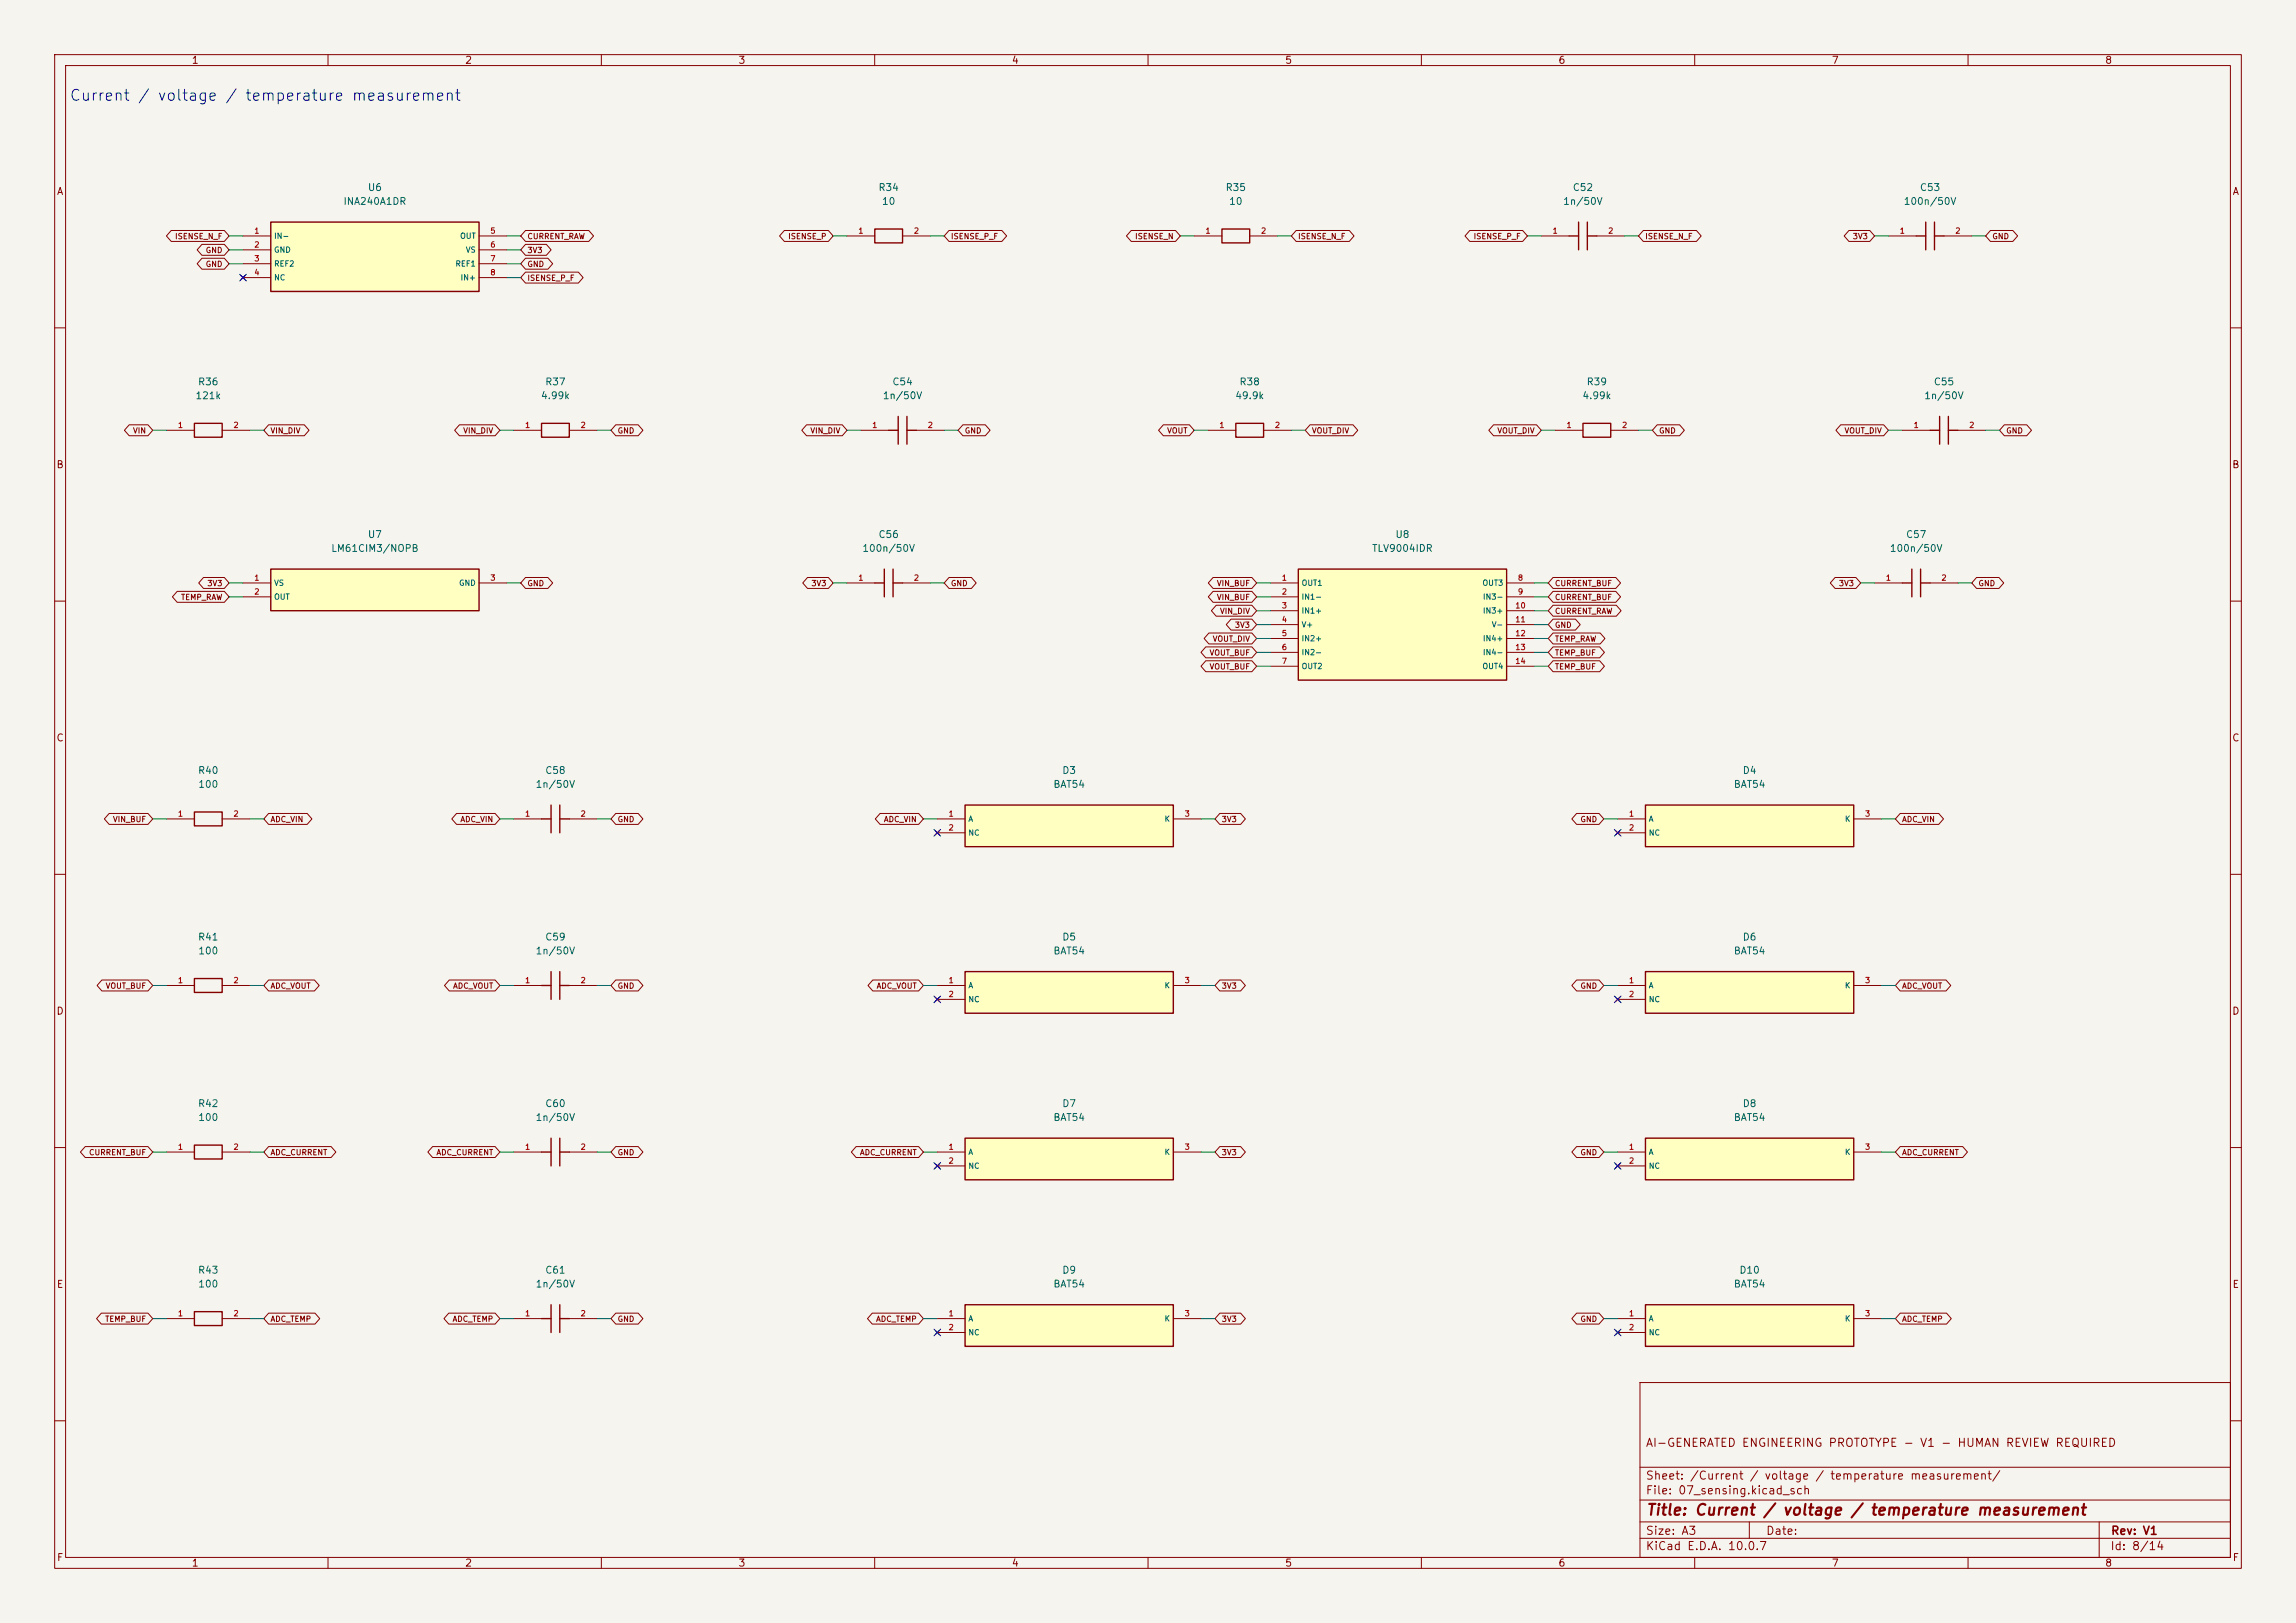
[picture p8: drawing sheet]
<svg xmlns="http://www.w3.org/2000/svg" width="420mm" height="297mm" viewBox="0 0 420 297" stroke-linecap="round" stroke-linejoin="round" font-family="sans-serif">
<defs><g id="words">
<text font-size="2" fill="#0000c2" x="12.6" y="19">Current / voltage / temperature measurement</text>
<text font-size="2" fill="#840000" x="301" y="277.8">Title: Current / voltage / temperature measurement</text>
<g font-size="1.5" fill="#840000">
<text x="300.9" y="265.1">AI-GENERATED ENGINEERING PROTOTYPE - V1 - HUMAN REVIEW REQUIRED</text>
<text x="300.9" y="273.8">File: 07_sensing.kicad_sch</text>
<text x="300.9" y="271.1">Sheet: /Current / voltage / temperature measurement/</text>
<text x="300.9" y="281.2">Size: A3</text>
<text x="322.9" y="281.2">Date:</text>
<text x="386" y="281.2">Rev: V1</text>
<text x="300.9" y="284">KiCad E.D.A. 10.0.7</text>
<text x="385.9" y="284">Id: 8/14</text>
</g>
<g font-size="1.3" fill="#840000">
<text x="35" y="12">1</text>
<text x="85" y="12">2</text>
<text x="135" y="12">3</text>
<text x="185" y="12">4</text>
<text x="235" y="12">5</text>
<text x="285" y="12">6</text>
<text x="335" y="12">7</text>
<text x="385" y="12">8</text>
<text x="10.3" y="36">A</text>
<text x="408.3" y="36">A</text>
<text x="10.2" y="86">B</text>
<text x="408.2" y="86">B</text>
<text x="10.2" y="136">C</text>
<text x="408.2" y="136">C</text>
<text x="10.2" y="186">D</text>
<text x="408.2" y="186">D</text>
<text x="10.3" y="236">E</text>
<text x="408.3" y="236">E</text>
<text x="10.3" y="286">F</text>
<text x="35" y="287">1</text>
<text x="85" y="287">2</text>
<text x="135" y="287">3</text>
<text x="185" y="287">4</text>
<text x="235" y="287">5</text>
<text x="285" y="287">6</text>
<text x="335" y="287">7</text>
<text x="385" y="287">8</text>
<text x="408.3" y="286">F</text>
</g>
<g font-size="1.3" fill="#006464">
<text x="67.2" y="35.3">U6</text>
<text x="160.6" y="35.3">R34</text>
<text x="224.1" y="35.3">R35</text>
<text x="287.6" y="35.3">C52</text>
<text x="351.1" y="35.3">C53</text>
<text x="62.7" y="37.8">INA240A1DR</text>
<text x="161.2" y="37.8">10</text>
<text x="224.7" y="37.8">10</text>
<text x="285.8" y="37.8">1n/50V</text>
<text x="348.1" y="37.8">100n/50V</text>
<text x="36.1" y="70.8">R36</text>
<text x="99.6" y="70.8">R37</text>
<text x="163.1" y="70.8">C54</text>
<text x="226.6" y="70.8">R38</text>
<text x="290.1" y="70.8">R39</text>
<text x="353.6" y="70.8">C55</text>
<text x="35.6" y="73.4">121k</text>
<text x="98.8" y="73.4">4.99k</text>
<text x="161.4" y="73.4">1n/50V</text>
<text x="225.8" y="73.4">49.9k</text>
<text x="289.3" y="73.4">4.99k</text>
<text x="351.9" y="73.4">1n/50V</text>
<text x="60.5" y="101.3">LM61CIM3/NOPB</text>
<text x="67.2" y="98.8">U7</text>
<text x="157.6" y="101.3">100n/50V</text>
<text x="160.6" y="98.8">C56</text>
<text x="250.9" y="101.3">TLV9004IDR</text>
<text x="255.1" y="98.8">U8</text>
<text x="345.6" y="101.3">100n/50V</text>
<text x="348.5" y="98.8">C57</text>
<text x="36.1" y="141.9">R40</text>
<text x="99.6" y="141.9">C58</text>
<text x="194.2" y="141.9">D3</text>
<text x="318.7" y="141.9">D4</text>
<text x="36.2" y="144.5">100</text>
<text x="97.9" y="144.5">1n/50V</text>
<text x="192.6" y="144.5">BAT54</text>
<text x="317" y="144.5">BAT54</text>
<text x="36.1" y="172.4">R41</text>
<text x="99.6" y="172.4">C59</text>
<text x="194.2" y="172.4">D5</text>
<text x="318.7" y="172.4">D6</text>
<text x="36.2" y="175">100</text>
<text x="97.9" y="175">1n/50V</text>
<text x="192.6" y="175">BAT54</text>
<text x="317" y="175">BAT54</text>
<text x="36.1" y="202.9">R42</text>
<text x="99.6" y="202.9">C60</text>
<text x="194.2" y="202.9">D7</text>
<text x="318.7" y="202.9">D8</text>
<text x="36.2" y="205.4">100</text>
<text x="97.9" y="205.4">1n/50V</text>
<text x="192.6" y="205.4">BAT54</text>
<text x="317" y="205.4">BAT54</text>
<text x="36.1" y="233.4">R43</text>
<text x="99.6" y="233.4">C61</text>
<text x="194.2" y="233.4">D9</text>
<text x="318.1" y="233.4">D10</text>
<text x="36.2" y="235.9">100</text>
<text x="97.9" y="235.9">1n/50V</text>
<text x="192.6" y="235.9">BAT54</text>
<text x="317" y="235.9">BAT54</text>
</g>
<g font-size="1" fill="#840000">
<text x="31.9" y="44">ISENSE_N_F</text>
<text x="37.5" y="46.5">GND</text>
<text x="96.4" y="44">CURRENT_RAW</text>
<text x="96.4" y="46.5">3V3</text>
<text x="144.1" y="44">ISENSE_P</text>
<text x="173.8" y="44">ISENSE_P_F</text>
<text x="207.5" y="44">ISENSE_N</text>
<text x="237.3" y="44">ISENSE_N_F</text>
<text x="269.5" y="44">ISENSE_P_F</text>
<text x="300.8" y="44">ISENSE_N_F</text>
<text x="338.8" y="44">3V3</text>
<text x="364.3" y="44">GND</text>
<text x="37.5" y="49.1">GND</text>
<text x="96.4" y="51.6">ISENSE_P_F</text>
<text x="96.4" y="49.1">GND</text>
<text x="24.2" y="79.6">VIN</text>
<text x="49.4" y="79.6">VIN_DIV</text>
<text x="84.6" y="79.6">VIN_DIV</text>
<text x="112.9" y="79.6">GND</text>
<text x="148.1" y="79.6">VIN_DIV</text>
<text x="176.4" y="79.6">GND</text>
<text x="213.4" y="79.6">VOUT</text>
<text x="239.9" y="79.6">VOUT_DIV</text>
<text x="273.8" y="79.6">VOUT_DIV</text>
<text x="303.4" y="79.6">GND</text>
<text x="337.3" y="79.6">VOUT_DIV</text>
<text x="366.9" y="79.6">GND</text>
<text x="37.8" y="107.5">3V3</text>
<text x="96.4" y="107.5">GND</text>
<text x="148.3" y="107.5">3V3</text>
<text x="173.8" y="107.5">GND</text>
<text x="222.5" y="107.5">VIN_BUF</text>
<text x="284.3" y="107.5">CURRENT_BUF</text>
<text x="336.3" y="107.5">3V3</text>
<text x="361.8" y="107.5">GND</text>
<text x="33" y="110">TEMP_RAW</text>
<text x="222.5" y="110">VIN_BUF</text>
<text x="223.1" y="112.6">VIN_DIV</text>
<text x="284.3" y="110">CURRENT_BUF</text>
<text x="284.3" y="112.6">CURRENT_RAW</text>
<text x="221.7" y="117.7">VOUT_DIV</text>
<text x="225.8" y="115.1">3V3</text>
<text x="284.3" y="115.1">GND</text>
<text x="284.3" y="117.7">TEMP_RAW</text>
<text x="221.2" y="120.2">VOUT_BUF</text>
<text x="221.2" y="122.7">VOUT_BUF</text>
<text x="284.3" y="120.2">TEMP_BUF</text>
<text x="284.3" y="122.7">TEMP_BUF</text>
<text x="20.6" y="150.7">VIN_BUF</text>
<text x="49.4" y="150.7">ADC_VIN</text>
<text x="84.1" y="150.7">ADC_VIN</text>
<text x="112.9" y="150.7">GND</text>
<text x="161.6" y="150.7">ADC_VIN</text>
<text x="223.4" y="150.7">3V3</text>
<text x="289" y="150.7">GND</text>
<text x="347.8" y="150.7">ADC_VIN</text>
<text x="19.2" y="181.2">VOUT_BUF</text>
<text x="49.4" y="181.2">ADC_VOUT</text>
<text x="82.8" y="181.2">ADC_VOUT</text>
<text x="112.9" y="181.2">GND</text>
<text x="160.3" y="181.2">ADC_VOUT</text>
<text x="223.4" y="181.2">3V3</text>
<text x="289" y="181.2">GND</text>
<text x="347.8" y="181.2">ADC_VOUT</text>
<text x="16.2" y="211.6">CURRENT_BUF</text>
<text x="49.4" y="211.6">ADC_CURRENT</text>
<text x="79.7" y="211.6">ADC_CURRENT</text>
<text x="112.9" y="211.6">GND</text>
<text x="157.2" y="211.6">ADC_CURRENT</text>
<text x="223.4" y="211.6">3V3</text>
<text x="289" y="211.6">GND</text>
<text x="347.8" y="211.6">ADC_CURRENT</text>
<text x="19.1" y="242.1">TEMP_BUF</text>
<text x="49.4" y="242.1">ADC_TEMP</text>
<text x="82.7" y="242.1">ADC_TEMP</text>
<text x="112.9" y="242.1">GND</text>
<text x="160.2" y="242.1">ADC_TEMP</text>
<text x="223.4" y="242.1">3V3</text>
<text x="289" y="242.1">GND</text>
<text x="347.8" y="242.1">ADC_TEMP</text>
</g>
<g font-size="1" fill="#a90000">
<text x="46.4" y="43">1</text>
<text x="46.4" y="45.5">2</text>
<text x="89.6" y="43">5</text>
<text x="89.6" y="45.5">6</text>
<text x="156.9" y="43">1</text>
<text x="167.1" y="43">2</text>
<text x="220.4" y="43">1</text>
<text x="230.6" y="43">2</text>
<text x="283.9" y="43">1</text>
<text x="294.1" y="43">2</text>
<text x="347.4" y="43">1</text>
<text x="357.6" y="43">2</text>
<text x="46.4" y="48.1">3</text>
<text x="46.4" y="50.6">4</text>
<text x="89.6" y="48.1">7</text>
<text x="89.6" y="50.6">8</text>
<text x="32.4" y="78.6">1</text>
<text x="42.6" y="78.6">2</text>
<text x="95.9" y="78.6">1</text>
<text x="106.1" y="78.6">2</text>
<text x="159.4" y="78.6">1</text>
<text x="169.6" y="78.6">2</text>
<text x="222.9" y="78.6">1</text>
<text x="233.1" y="78.6">2</text>
<text x="286.4" y="78.6">1</text>
<text x="296.6" y="78.6">2</text>
<text x="349.9" y="78.6">1</text>
<text x="360.1" y="78.6">2</text>
<text x="46.4" y="106.5">1</text>
<text x="89.6" y="106.5">3</text>
<text x="156.9" y="106.5">1</text>
<text x="167.1" y="106.5">2</text>
<text x="234.4" y="106.5">1</text>
<text x="277.6" y="106.5">8</text>
<text x="344.9" y="106.5">1</text>
<text x="355" y="106.5">2</text>
<text x="46.4" y="109">2</text>
<text x="234.4" y="109">2</text>
<text x="234.4" y="111.6">3</text>
<text x="277.1" y="111.6">10</text>
<text x="277.6" y="109">9</text>
<text x="234.4" y="114.1">4</text>
<text x="234.4" y="116.7">5</text>
<text x="234.4" y="119.2">6</text>
<text x="277.1" y="114.1">11</text>
<text x="277.1" y="116.7">12</text>
<text x="277.1" y="119.2">13</text>
<text x="234.4" y="121.7">7</text>
<text x="277.1" y="121.7">14</text>
<text x="32.4" y="149.7">1</text>
<text x="42.6" y="149.7">2</text>
<text x="95.9" y="149.7">1</text>
<text x="106.1" y="149.7">2</text>
<text x="173.4" y="149.7">1</text>
<text x="216.6" y="149.7">3</text>
<text x="297.9" y="149.7">1</text>
<text x="341.1" y="149.7">3</text>
<text x="173.4" y="152.2">2</text>
<text x="297.9" y="152.2">2</text>
<text x="32.4" y="180.2">1</text>
<text x="42.6" y="180.2">2</text>
<text x="95.9" y="180.2">1</text>
<text x="106.1" y="180.2">2</text>
<text x="173.4" y="180.2">1</text>
<text x="173.4" y="182.7">2</text>
<text x="216.6" y="180.2">3</text>
<text x="297.9" y="180.2">1</text>
<text x="297.9" y="182.7">2</text>
<text x="341.1" y="180.2">3</text>
<text x="32.4" y="210.6">1</text>
<text x="42.6" y="210.6">2</text>
<text x="95.9" y="210.6">1</text>
<text x="106.1" y="210.6">2</text>
<text x="173.4" y="210.6">1</text>
<text x="173.4" y="213.2">2</text>
<text x="216.6" y="210.6">3</text>
<text x="297.9" y="210.6">1</text>
<text x="297.9" y="213.2">2</text>
<text x="341.1" y="210.6">3</text>
<text x="32.4" y="241.1">1</text>
<text x="42.6" y="241.1">2</text>
<text x="95.9" y="241.1">1</text>
<text x="106.1" y="241.1">2</text>
<text x="173.4" y="241.1">1</text>
<text x="173.4" y="243.7">2</text>
<text x="216.6" y="241.1">3</text>
<text x="297.9" y="241.1">1</text>
<text x="297.9" y="243.7">2</text>
<text x="341.1" y="241.1">3</text>
</g>
<g font-size="1" fill="#006464">
<text x="50" y="43.9">IN-</text>
<text x="50" y="46.5">GND</text>
<text x="84.1" y="43.9">OUT</text>
<text x="85.1" y="46.5">VS</text>
<text x="50" y="49">REF2</text>
<text x="50" y="51.6">NC</text>
<text x="83.2" y="49">REF1</text>
<text x="84.2" y="51.6">IN+</text>
<text x="50" y="107.4">VS</text>
<text x="83.9" y="107.4">GND</text>
<text x="238" y="107.4">OUT1</text>
<text x="271.1" y="107.4">OUT3</text>
<text x="50" y="110">OUT</text>
<text x="238" y="110">IN1-</text>
<text x="238" y="112.5">IN1+</text>
<text x="271.2" y="110">IN3-</text>
<text x="271.2" y="112.5">IN3+</text>
<text x="238" y="115.1">V+</text>
<text x="238" y="117.6">IN2+</text>
<text x="271.2" y="117.6">IN4+</text>
<text x="272.8" y="115.1">V-</text>
<text x="238" y="120.1">IN2-</text>
<text x="238" y="122.7">OUT2</text>
<text x="271.1" y="122.7">OUT4</text>
<text x="271.2" y="120.1">IN4-</text>
<text x="177" y="150.6">A</text>
<text x="177" y="153.2">NC</text>
<text x="212.9" y="150.6">K</text>
<text x="301.5" y="150.6">A</text>
<text x="301.5" y="153.2">NC</text>
<text x="337.4" y="150.6">K</text>
<text x="177" y="181.1">A</text>
<text x="177" y="183.6">NC</text>
<text x="212.9" y="181.1">K</text>
<text x="301.5" y="181.1">A</text>
<text x="301.5" y="183.6">NC</text>
<text x="337.4" y="181.1">K</text>
<text x="177" y="211.6">A</text>
<text x="177" y="214.1">NC</text>
<text x="212.9" y="211.6">K</text>
<text x="301.5" y="211.6">A</text>
<text x="301.5" y="214.1">NC</text>
<text x="337.4" y="211.6">K</text>
<text x="177" y="242.1">A</text>
<text x="177" y="244.6">NC</text>
<text x="212.9" y="242.1">K</text>
<text x="301.5" y="242.1">A</text>
<text x="301.5" y="244.6">NC</text>
<text x="337.4" y="242.1">K</text>
</g>
</g></defs>
<path d="M0 0h420v297h-420z" fill="#f5f4ef" stroke="#f5f4ef" stroke-width=".18"/>
<g fill="none" stroke="#840000" stroke-width=".18">
<path d="M10 10h400v277h-400zM12 12h396v273h-396zM60 10v2M110 10v2M160 10v2M210 10v2M260 10v2M310 10v2M360 10v2M10 60h2M408 60h2M10 110h2"/>
<path d="M408 110h2M10 160h2M408 160h2M10 210h2M408 210h2M300 253h108v32h-108zM10 260h2M300 278.5h108M300 274.5h108M300 268.5h108M320 278.5v3M384 278.5v6.5"/>
<path d="M408 260h2M60 285v2M110 285v2M160 285v2M210 285v2M260 285v2M300 281.5h108M310 285v2M360 285v2"/>
</g>
<path d="M49.5 40.6h38.1v12.7h-38.1z" fill="#ffffc2"/>
<path d="M49.5 40.6h38.1v12.7h-38.1z" fill="none" stroke="#840000" stroke-width=".25"/>
<path d="M44.1 50.4l.7 .8M44.4 43.2h5.1M44.4 45.7h5.1M44.4 48.3h5.1M44.4 50.8h5.1M44.8 50.4l-.7 .8M87.6 43.2h5.1M87.6 45.7h5.1M87.6 48.3h5.1M87.6 50.8h5.1" fill="none" stroke="#840000" stroke-width=".18"/>
<path d="M176.5 208.3h38.1v7.6h-38.1z" fill="#ffffc2"/>
<path d="M99.1 77.5h5v2.5h-5zM176.5 208.3h38.1v7.6h-38.1z" fill="none" stroke="#840000" stroke-width=".25"/>
<path d="M94 78.7h5.1M104.1 78.7h5.1M171.1 213l.7 .7M171.4 210.8h5.1M171.4 213.4h5.1M171.8 213l-.7 .7M214.6 210.8h5.1" fill="none" stroke="#840000" stroke-width=".18"/>
<path d="M176.5 177.8h38.1v7.6h-38.1z" fill="#ffffc2"/>
<path d="M176.5 177.8h38.1v7.6h-38.1z" fill="none" stroke="#840000" stroke-width=".25"/>
<path d="M171.1 182.5l.7 .8M171.4 180.3h5.1M171.4 182.9h5.1M171.8 182.5l-.7 .8M214.6 180.3h5.1" fill="none" stroke="#840000" stroke-width=".18"/>
<path d="M176.5 147.3h38.1v7.6h-38.1z" fill="#ffffc2"/>
<path d="M176.5 147.3h38.1v7.6h-38.1z" fill="none" stroke="#840000" stroke-width=".25"/>
<path d="M171.1 152l.7 .8M171.4 149.9h5.1M171.4 152.4h5.1M171.8 152l-.7 .8M214.6 149.9h5.1" fill="none" stroke="#840000" stroke-width=".18"/>
<path d="M301 238.8h38.1v7.6h-38.1z" fill="#ffffc2"/>
<path d="M301 238.8h38.1v7.6h-38.1z" fill="none" stroke="#840000" stroke-width=".25"/>
<path d="M295.5 243.5l.8 .7M295.9 241.3h5.1M295.9 243.8h5.1M296.3 243.5l-.8 .7M339.1 241.3h5.1" fill="none" stroke="#840000" stroke-width=".18"/>
<path d="M49.5 104.1h38.1v7.7h-38.1z" fill="#ffffc2"/>
<g fill="none" stroke="#840000" stroke-width=".25">
<path d="M350.5 43.2h1.8M352.3 40.6v5.1M353.9 43.2h1.7M353.9 40.6v5.1M162.6 78.7h1.7M164.3 76.2v5.1M165.9 78.7h1.7M165.9 76.2v5.1M49.5 104.1h38.1v7.7h-38.1zM35.6 179.1h5v2.5h-5zM100.8 177.8v5.1M102.4 177.8v5.1"/>
<path d="M99.1 180.3h1.7M102.4 180.3h1.7"/>
</g>
<path d="M345.4 43.2h5.1M355.6 43.2h5.1M157.5 78.7h5.1M167.6 78.7h5.1M44.4 106.7h5.1M44.4 109.2h5.1M87.6 106.7h5.1M30.5 180.3h5.1M40.6 180.3h5.1M94 180.3h5.1M104.1 180.3h5.1" fill="none" stroke="#840000" stroke-width=".18"/>
<path d="M301 208.3h38.1v7.6h-38.1z" fill="#ffffc2"/>
<path d="M160 41.9h5.1v2.6h-5.1zM287 43.2h1.8M288.8 40.6v5.1M290.4 43.2h1.7M290.4 40.6v5.1M160 106.7h1.8M161.8 104.1v5.1M163.4 106.7h1.7M163.4 104.1v5.1M35.6 209.6h5v2.5h-5zM301 208.3h38.1v7.6h-38.1z" fill="none" stroke="#840000" stroke-width=".25"/>
<g fill="none" stroke="#840000" stroke-width=".18">
<path d="M154.9 43.2h5.1M165.1 43.2h5.1M281.9 43.2h5.1M292.1 43.2h5.1M154.9 106.7h5.1M165.1 106.7h5.1M30.5 210.8h5.1M40.6 210.8h5.1M295.5 213l.8 .7M295.9 210.8h5.1M295.9 213.4h5.1M296.3 213l-.8 .7"/>
<path d="M339.1 210.8h5.1"/>
</g>
<path d="M301 177.8h38.1v7.6h-38.1z" fill="#ffffc2"/>
<path d="M301 177.8h38.1v7.6h-38.1z" fill="none" stroke="#840000" stroke-width=".25"/>
<path d="M295.5 182.5l.8 .8M295.9 180.3h5.1M295.9 182.9h5.1M296.3 182.5l-.8 .8M339.1 180.3h5.1" fill="none" stroke="#840000" stroke-width=".18"/>
<path d="M301 147.3h38.1v7.6h-38.1z" fill="#ffffc2"/>
<path d="M35.6 77.5h5v2.5h-5zM289.6 77.5h5v2.5h-5zM301 147.3h38.1v7.6h-38.1zM99.1 210.8h1.7M100.8 208.3v5.1M102.4 210.8h1.7M102.4 208.3v5.1" fill="none" stroke="#840000" stroke-width=".25"/>
<path d="M30.5 78.7h5.1M40.6 78.7h5.1M284.5 78.7h5.1M294.6 78.7h5.1M295.5 152l.8 .8M295.9 149.9h5.1M295.9 152.4h5.1M296.3 152l-.8 .8M339.1 149.9h5.1M94 210.8h5.1M104.1 210.8h5.1" fill="none" stroke="#840000" stroke-width=".18"/>
<path d="M237.5 104.1h38.1v20.4h-38.1z" fill="#ffffc2"/>
<path d="M223.5 41.9h5.1v2.6h-5.1zM226.1 77.5h5v2.5h-5zM237.5 104.1h38.1v20.4h-38.1z" fill="none" stroke="#840000" stroke-width=".25"/>
<g fill="none" stroke="#840000" stroke-width=".18">
<path d="M218.4 43.2h5.1M228.6 43.2h5.1M221 78.7h5.1M231.1 78.7h5.1M232.4 106.7h5.1M232.4 109.2h5.1M232.4 111.8h5.1M232.4 114.3h5.1M232.4 116.8h5.1M232.4 119.4h5.1M275.6 106.7h5.1M275.6 109.2h5.1"/>
<path d="M275.6 111.8h5.1M275.6 114.3h5.1M275.6 116.8h5.1M275.6 119.4h5.1M232.4 121.9h5.1M275.6 121.9h5.1"/>
</g>
<path d="M176.5 238.8h38.1v7.6h-38.1z" fill="#ffffc2"/>
<g fill="none" stroke="#840000" stroke-width=".25">
<path d="M353.1 78.7h1.7M354.8 76.2v5.1M356.4 78.7h1.7M356.4 76.2v5.1M348 106.7h1.7M349.7 104.1v5.1M351.3 106.7h1.8M351.3 104.1v5.1M35.6 148.6h5v2.5h-5zM99.1 149.9h1.7M100.8 147.3v5.1M102.4 149.9h1.7"/>
<path d="M102.4 147.3v5.1M100.8 238.8v5M102.4 238.8v5M176.5 238.8h38.1v7.6h-38.1zM35.6 240h5v2.6h-5zM99.1 241.3h1.7M102.4 241.3h1.7"/>
</g>
<g fill="none" stroke="#840000" stroke-width=".18">
<path d="M31.3 42.2h9.7l.9 1-.9 1h-9.7l-.9-1zM36.9 44.7h4.1l.9 1-.9 1h-4.1l-.8-1zM36.9 47.3h4.1l.9 1-.9 1h-4.1l-.8-1zM96.1 49.8h9.7l.9 1-.9 1h-9.7l-.9-1zM96.1 42.2h11.6l.9 1-.9 1h-11.6l-.9-1zM96.1 44.7h3.8l.9 1-.9 1h-3.8l-.9-1zM96.1 47.3h4.1l.9 1-.9 1h-4.1l-.9-1zM143.5 42.2h8l.9 1-.9 1h-8l-.9-1zM173.6 42.2h9.7l.8 1-.8 1h-9.7l-.9-1zM206.9 42.2h8.1l.9 1-.9 1h-8.1l-.8-1zM237.1 42.2h9.7l.9 1-.9 1h-9.7l-.9-1zM268.9 42.2h9.6l.9 1-.9 1h-9.6l-.9-1z"/>
<path d="M300.6 42.2h9.7l.9 1-.9 1h-9.7l-.9-1zM338.2 42.2h3.8l.9 1-.9 1h-3.8l-.9-1zM364.1 42.2h4.1l.9 1-.9 1h-4.1l-.9-1zM23.6 77.7h3.5l.8 1-.8 1h-3.5l-.8-1zM49.1 77.7h6.6l.8 1-.8 1h-6.6l-.8-1zM84 77.7h6.6l.8 1-.8 1h-6.6l-.8-1zM112.6 77.7h4.1l.9 1-.9 1h-4.1l-.8-1zM147.5 77.7h6.6l.8 1-.8 1h-6.6l-.8-1zM176.1 77.7h4.1l.9 1-.9 1h-4.1l-.8-1zM212.8 77.7h4.8l.8 1-.8 1h-4.8l-.9-1zM239.6 77.7h7.9l.9 1-.9 1h-7.9l-.8-1zM273.2 77.7h7.9l.8 1-.8 1h-7.9l-.9-1z"/>
<path d="M303.1 77.7h4.1l.9 1-.9 1h-4.1l-.8-1zM336.7 77.7h7.9l.8 1-.8 1h-7.9l-.9-1zM348 78.7h5.1M358.1 78.7h5.1M366.6 77.7h4.1l.9 1-.9 1h-4.1l-.8-1zM32.4 108.2h8.6l.9 1-.9 1h-8.6l-.9-1zM37.2 105.7h3.8l.9 1-.9 1h-3.8l-.9-1zM96.1 105.7h4.1l.9 1-.9 1h-4.1l-.9-1zM147.7 105.7h3.8l.9 1-.9 1h-3.8l-.9-1zM173.6 105.7h4.1l.9 1-.9 1h-4.1l-.9-1zM220.6 118.4h8.4l.9 1-.9 1h-8.4l-.9-1zM221.1 115.8h7.9l.9 1-.9 1h-7.9l-.8-1z"/>
<path d="M221.9 105.7h7.1l.9 1-.9 1h-7.1l-.9-1zM221.9 108.2h7.1l.9 1-.9 1h-7.1l-.9-1zM222.5 110.8h6.5l.9 1-.9 1h-6.5l-.9-1zM225.2 113.3h3.8l.9 1-.9 1h-3.8l-.9-1zM284.1 105.7h11.5l.8 1-.8 1h-11.5l-.9-1zM284.1 108.2h11.5l.8 1-.8 1h-11.5l-.9-1zM284.1 110.8h11.6l.8 1-.8 1h-11.6l-.9-1zM284.1 113.3h4.1l.9 1-.9 1h-4.1l-.9-1zM284.1 115.8h8.6l.9 1-.9 1h-8.6l-.9-1zM284.1 118.4h8.5l.9 1-.9 1h-8.5l-.9-1zM335.7 105.7h3.8l.9 1-.9 1h-3.8l-.9-1zM342.9 106.7h5.1"/>
<path d="M353.1 106.7h5M361.6 105.7h4.1l.8 1-.8 1h-4.1l-.9-1zM220.6 120.9h8.4l.9 1-.9 1h-8.4l-.9-1zM284.1 120.9h8.5l.9 1-.9 1h-8.5l-.9-1zM20 148.9h7.1l.8 1-.8 1h-7.1l-.9-1zM30.5 149.9h5.1M40.6 149.9h5.1M49.1 148.9h7.1l.9 1-.9 1h-7.1l-.8-1zM83.5 148.9h7.1l.8 1-.8 1h-7.1l-.9-1zM94 149.9h5.1M104.1 149.9h5.1M112.6 148.9h4.1l.9 1-.9 1h-4.1l-.8-1z"/>
<path d="M161 148.9h7l.9 1-.9 1h-7l-.9-1zM223.1 148.9h3.8l.9 1-.9 1h-3.8l-.9-1zM288.4 148.9h4.1l.9 1-.9 1h-4.1l-.9-1zM347.6 148.9h7l.9 1-.9 1h-7l-.9-1zM18.6 179.3h8.5l.8 1-.8 1h-8.5l-.8-1zM49.1 179.3h8.4l.9 1-.9 1h-8.4l-.8-1zM82.2 179.3h8.4l.8 1-.8 1h-8.4l-.9-1zM112.6 179.3h4.1l.9 1-.9 1h-4.1l-.8-1zM159.7 179.3h8.3l.9 1-.9 1h-8.3l-.9-1zM223.1 179.3h3.8l.9 1-.9 1h-3.8l-.9-1zM288.4 179.3h4.1l.9 1-.9 1h-4.1l-.9-1zM347.6 179.3h8.4l.8 1-.8 1h-8.4l-.9-1z"/>
<path d="M15.6 209.8h11.5l.8 1-.8 1h-11.5l-.9-1zM49.1 209.8h11.5l.8 1-.8 1h-11.5l-.8-1zM79.1 209.8h11.5l.8 1-.8 1h-11.5l-.8-1zM112.6 209.8h4.1l.9 1-.9 1h-4.1l-.8-1zM156.6 209.8h11.4l.9 1-.9 1h-11.4l-.9-1zM223.1 209.8h3.8l.9 1-.9 1h-3.8l-.9-1zM288.4 209.8h4.1l.9 1-.9 1h-4.1l-.9-1zM347.6 209.8h11.4l.9 1-.9 1h-11.4l-.9-1zM18.5 240.3h8.6l.8 1-.8 1h-8.6l-.8-1zM30.5 241.3h5.1M40.6 241.3h5.1M49.1 240.3h8.5l.9 1-.9 1h-8.5l-.8-1z"/>
<path d="M82.1 240.3h8.5l.8 1-.8 1h-8.5l-.9-1zM94 241.3h5.1M104.1 241.3h5.1M112.6 240.3h4.1l.9 1-.9 1h-4.1l-.8-1zM159.6 240.3h8.4l.9 1-.9 1h-8.4l-.9-1zM171.1 243.5l.7 .7M171.4 241.3h5.1M171.4 243.8h5.1M171.8 243.5l-.7 .7M214.6 241.3h5.1M223.1 240.3h3.8l.9 1-.9 1h-3.8l-.9-1zM288.4 240.3h4.1l.9 1-.9 1h-4.1l-.9-1z"/>
<path d="M347.6 240.3h8.5l.8 1-.8 1h-8.5l-.9-1z"/>
</g>
<g fill="none" stroke="#009600" stroke-width=".18">
<path d="M41.9 43.2h2.5M41.9 45.7h2.5M41.9 48.3h2.5M92.7 43.2h2.5M92.7 45.7h2.5M92.7 48.3h2.5M92.7 50.8h2.5M152.4 43.2h2.5M170.2 43.2h2.5M215.9 43.2h2.5M233.7 43.2h2.5M279.4 43.2h2.5"/>
<path d="M297.2 43.2h2.5M342.9 43.2h2.5M360.7 43.2h2.5M27.9 78.7h2.6M45.7 78.7h2.6M91.4 78.7h2.6M109.2 78.7h2.6M154.9 78.7h2.6M172.7 78.7h2.6M218.4 78.7h2.6M236.2 78.7h2.6M281.9 78.7h2.6"/>
<path d="M299.7 78.7h2.6M345.4 78.7h2.6M363.2 78.7h2.6M41.9 106.7h2.5M41.9 109.2h2.5M92.7 106.7h2.5M152.4 106.7h2.5M170.2 106.7h2.5M229.9 106.7h2.5M229.9 111.8h2.5M229.9 119.4h2.5M229.9 109.2h2.5"/>
<path d="M229.9 114.3h2.5M229.9 116.8h2.5M280.7 106.7h2.5M280.7 111.8h2.5M280.7 119.4h2.5M280.7 109.2h2.5M280.7 114.3h2.5M280.7 116.8h2.5M340.4 106.7h2.5M358.1 106.7h2.6M229.9 121.9h2.5M280.7 121.9h2.5"/>
<path d="M27.9 149.9h2.6M45.7 149.9h2.6M91.4 149.9h2.6M109.2 149.9h2.6M168.9 149.9h2.5M219.7 149.9h2.5M293.4 149.9h2.5M344.2 149.9h2.5M27.9 180.3h2.6M45.7 180.3h2.6M91.4 180.3h2.6M109.2 180.3h2.6"/>
<path d="M168.9 180.3h2.5M219.7 180.3h2.5M293.4 180.3h2.5M344.2 180.3h2.5M27.9 210.8h2.6M45.7 210.8h2.6M91.4 210.8h2.6M109.2 210.8h2.6M168.9 210.8h2.5M219.7 210.8h2.5M293.4 210.8h2.5M344.2 210.8h2.5"/>
<path d="M27.9 241.3h2.6M45.7 241.3h2.6M91.4 241.3h2.6M109.2 241.3h2.6M168.9 241.3h2.5M219.7 241.3h2.5M293.4 241.3h2.5M344.2 241.3h2.5"/>
</g>
<g fill="none" stroke="#000084" stroke-width=".18">
<path d="M43.8 50.2l1.3 1.2M45.1 50.2l-1.3 1.2M170.8 151.8l1.3 1.2M172.1 151.8l-1.3 1.2M295.3 151.8l1.2 1.2M296.5 151.8l-1.2 1.2M170.8 182.3l1.3 1.2M172.1 182.3l-1.3 1.2M295.3 182.3l1.2 1.2M296.5 182.3l-1.2 1.2M170.8 212.8l1.3 1.2M172.1 212.8l-1.3 1.2"/>
<path d="M295.3 212.8l1.2 1.2M296.5 212.8l-1.2 1.2M170.8 243.2l1.3 1.2M172.1 243.2l-1.3 1.2M295.3 243.2l1.2 1.2M296.5 243.2l-1.2 1.2"/>
</g>
<use href="#words"/>
</svg>
